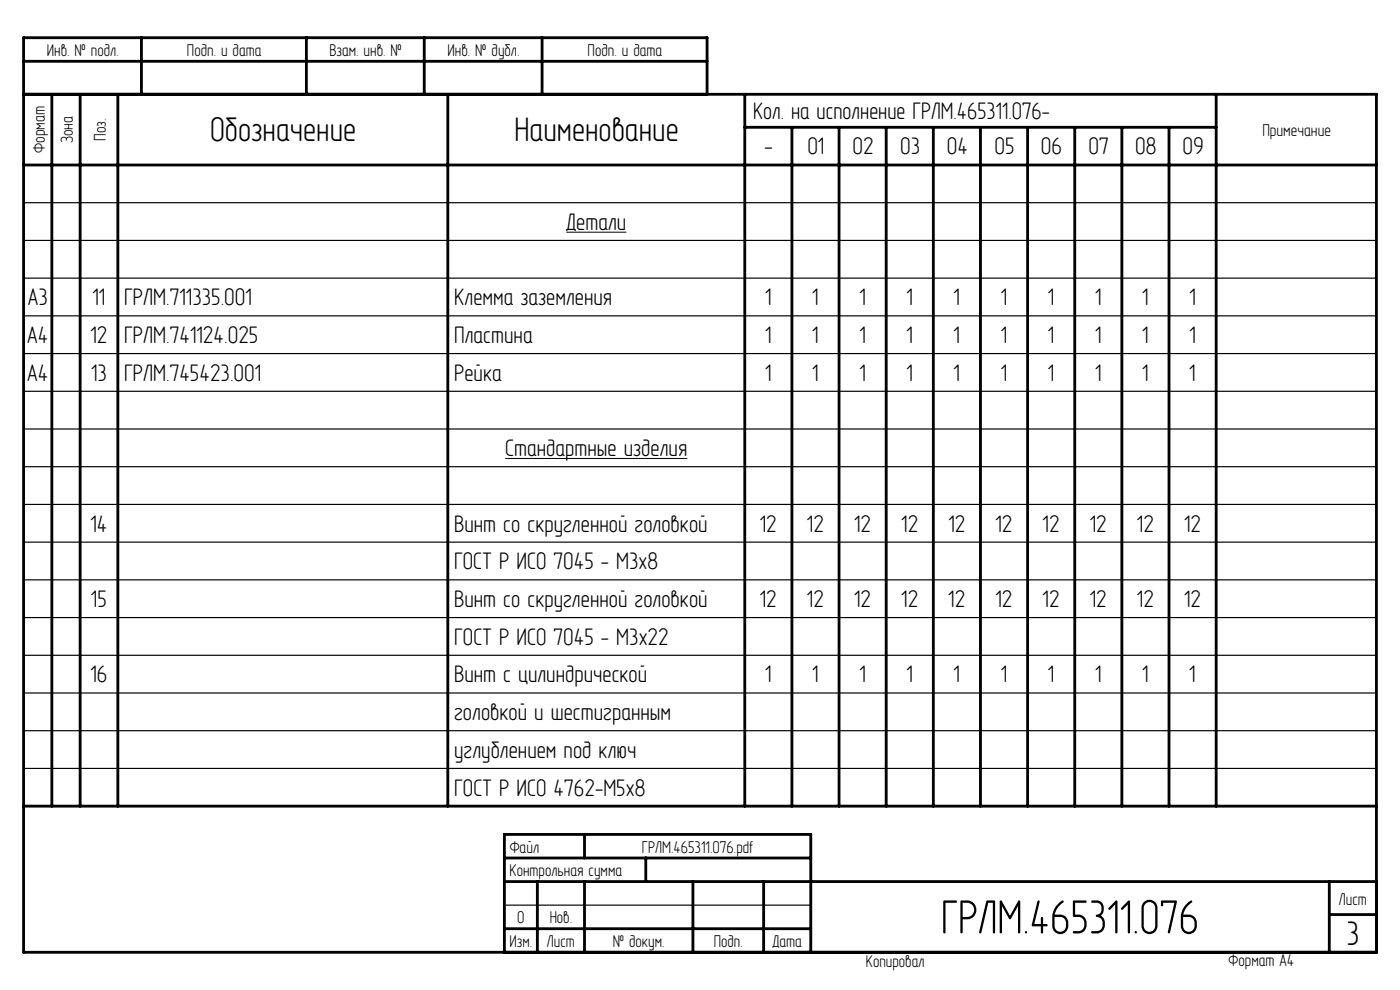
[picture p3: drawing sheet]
<svg xmlns="http://www.w3.org/2000/svg" width="297mm" height="210mm" viewBox="0 0 297 210" stroke-linecap="round" stroke-linejoin="round" font-family="sans-serif">
<defs><g id="words">
<text font-size="11" x="199.6" y="198">ГРЛМ.465311.076</text>
<g font-size="7.8">
<text x="44.6" y="30">Обозначение</text>
<text x="109.2" y="30">Наименование</text>
<text x="285.6" y="200.5">3</text>
</g>
<g font-size="5.5">
<text x="159.8" y="25.3">Кол. на исполнение ГРЛМ.465311.076-</text>
<text x="162.2" y="32.8">-</text>
<text x="171.3" y="32.8">01</text>
<text x="180.8" y="32.8">02</text>
<text x="191" y="32.8">03</text>
<text x="200.8" y="32.8">04</text>
<text x="211" y="32.8">05</text>
<text x="220.8" y="32.8">06</text>
<text x="230.9" y="32.8">07</text>
<text x="240.8" y="32.8">08</text>
<text x="250.8" y="32.8">09</text>
<text x="120.1" y="48.8">Детали</text>
<text x="5.9" y="64.8">А3</text>
<text x="19.6" y="64.8">11</text>
<text x="26.3" y="64.8">ГРЛМ.711335.001</text>
<text x="96.4" y="64.8">Клемма заземления</text>
<text x="162.3" y="64.8">1</text>
<text x="172.3" y="64.8">1</text>
<text x="182.3" y="64.8">1</text>
<text x="192.3" y="64.8">1</text>
<text x="202.3" y="64.8">1</text>
<text x="212.3" y="64.8">1</text>
<text x="222.3" y="64.8">1</text>
<text x="232.3" y="64.8">1</text>
<text x="242.3" y="64.8">1</text>
<text x="252.3" y="64.8">1</text>
<text x="5.8" y="72.8">А4</text>
<text x="19.2" y="72.8">12</text>
<text x="26.3" y="72.8">ГРЛМ.741124.025</text>
<text x="96.4" y="72.8">Пластина</text>
<text x="162.3" y="72.8">1</text>
<text x="172.3" y="72.8">1</text>
<text x="182.3" y="72.8">1</text>
<text x="192.3" y="72.8">1</text>
<text x="202.3" y="72.8">1</text>
<text x="212.3" y="72.8">1</text>
<text x="222.3" y="72.8">1</text>
<text x="232.3" y="72.8">1</text>
<text x="242.3" y="72.8">1</text>
<text x="252.3" y="72.8">1</text>
<text x="5.7" y="80.8">А4</text>
<text x="19.3" y="80.8">13</text>
<text x="26.3" y="80.8">ГРЛМ.745423.001</text>
<text x="96.3" y="80.8">Рейка</text>
<text x="162.3" y="80.8">1</text>
<text x="172.3" y="80.8">1</text>
<text x="182.3" y="80.8">1</text>
<text x="192.3" y="80.8">1</text>
<text x="202.3" y="80.8">1</text>
<text x="212.3" y="80.8">1</text>
<text x="222.3" y="80.8">1</text>
<text x="232.3" y="80.8">1</text>
<text x="242.3" y="80.8">1</text>
<text x="252.3" y="80.8">1</text>
<text x="107.2" y="96.8">Стандартные изделия</text>
<text x="19.2" y="112.8">14</text>
<text x="96.3" y="112.8">Винт со скругленной головкой</text>
<text x="161.2" y="112.8">12</text>
<text x="171.2" y="112.8">12</text>
<text x="181.2" y="112.8">12</text>
<text x="191.2" y="112.8">12</text>
<text x="201.2" y="112.8">12</text>
<text x="211.2" y="112.8">12</text>
<text x="221.2" y="112.8">12</text>
<text x="231.2" y="112.8">12</text>
<text x="241.2" y="112.8">12</text>
<text x="251.2" y="112.8">12</text>
<text x="96.3" y="120.8">ГОСТ Р ИСО 7045 - M3x8</text>
<text x="19.3" y="128.8">15</text>
<text x="96.3" y="128.7">Винт со скругленной головкой</text>
<text x="161.2" y="128.8">12</text>
<text x="171.2" y="128.8">12</text>
<text x="181.2" y="128.8">12</text>
<text x="191.2" y="128.8">12</text>
<text x="201.2" y="128.8">12</text>
<text x="211.2" y="128.8">12</text>
<text x="221.2" y="128.8">12</text>
<text x="231.2" y="128.8">12</text>
<text x="241.2" y="128.8">12</text>
<text x="251.2" y="128.8">12</text>
<text x="96.3" y="136.8">ГОСТ Р ИСО 7045 - M3x22</text>
<text x="19.2" y="144.7">16</text>
<text x="96.3" y="144.7">Винт с цилиндрической</text>
<text x="162.3" y="144.8">1</text>
<text x="172.3" y="144.8">1</text>
<text x="182.3" y="144.8">1</text>
<text x="192.3" y="144.8">1</text>
<text x="202.3" y="144.8">1</text>
<text x="212.3" y="144.8">1</text>
<text x="222.3" y="144.8">1</text>
<text x="232.3" y="144.8">1</text>
<text x="242.3" y="144.8">1</text>
<text x="252.3" y="144.8">1</text>
<text x="96.3" y="152.8">головкой и шестигранным</text>
<text x="96.3" y="160.7">углублением под ключ</text>
<text x="96.3" y="168.8">ГОСТ Р ИСО 4762-M5х8</text>
</g>
<g font-size="3.9">
<text x="9.9" y="11.9">Инв. № подл.</text>
<text x="39.7" y="11.9">Подп. и дата</text>
<text x="69.9" y="11.9">Взам. инв. №</text>
<text x="94.9" y="11.9">Инв. № дубл.</text>
<text x="124.7" y="11.9">Подп. и дата</text>
<text x="22.5" y="29.9" transform="rotate(-90 22.5 29.9)">Поз.</text>
<text x="267.8" y="28.9">Примечание</text>
<text x="9.5" y="32.5" transform="rotate(-90 9.5 32.5)">Формат</text>
<text x="15.5" y="30.4" transform="rotate(-90 15.5 30.4)">Зона</text>
<text x="108.1" y="185.9">Контрольная сумма</text>
<text x="108.1" y="180.9">Файл</text>
<text x="136.2" y="180.9">ГРЛМ.465311.076.pdf</text>
<text x="284" y="191.9">Лист</text>
<text x="109.7" y="195.9">0</text>
<text x="116.6" y="195.9">Нов.</text>
<text x="108.1" y="200.9">Изм.</text>
<text x="116" y="200.9">Лист</text>
<text x="130" y="200.9">№ докум.</text>
<text x="151.4" y="200.9">Подп.</text>
<text x="163.9" y="200.9">Дата</text>
<text x="183.7" y="205.1">Копировал</text>
<text x="260.6" y="204.9">Формат A4</text>
</g>
</g></defs>
<path d="M120.1 49.3h12.8M107.2 97.3h38.6" fill="none" stroke="#000" stroke-width=".21"/>
<g fill="none" stroke="#000" stroke-width=".25">
<path d="M5 43h287M5 51h287M5 59h287M5 67h287M5 75h287M5 83h287M5 91h287M5 99h287M5 107h287M5 115h287M5 123h287M5 131h287"/>
<path d="M5 139h287M5 147h287M5 155h287M5 163h287M107 192h65"/>
</g>
<g fill="none" stroke="#000" stroke-width=".6">
<path d="M5 13h145M30 8v12M65 8v12M90 8v12M115 8v12M5 20h287v182h-287v-194h145v12M5 35h287M11 20v151M17 20v151M25 20v151M95 20v151M158 20v151"/>
<path d="M158 27h100M168 27v144M178 27v144M188 27v144M198 27v144M208 27v144M218 27v144M228 27v144M238 27v144M248 27v144M258 20v151M5 171h287"/>
<path d="M124 177v5M107 187h185M107 197h65M107 182h65M114 187v15M124 187v15M137 182v5M147 187v15M162 187v15M282 194h10M282 187v15M107 202v-25h65v25"/>
</g>
<use href="#words"/>
</svg>
